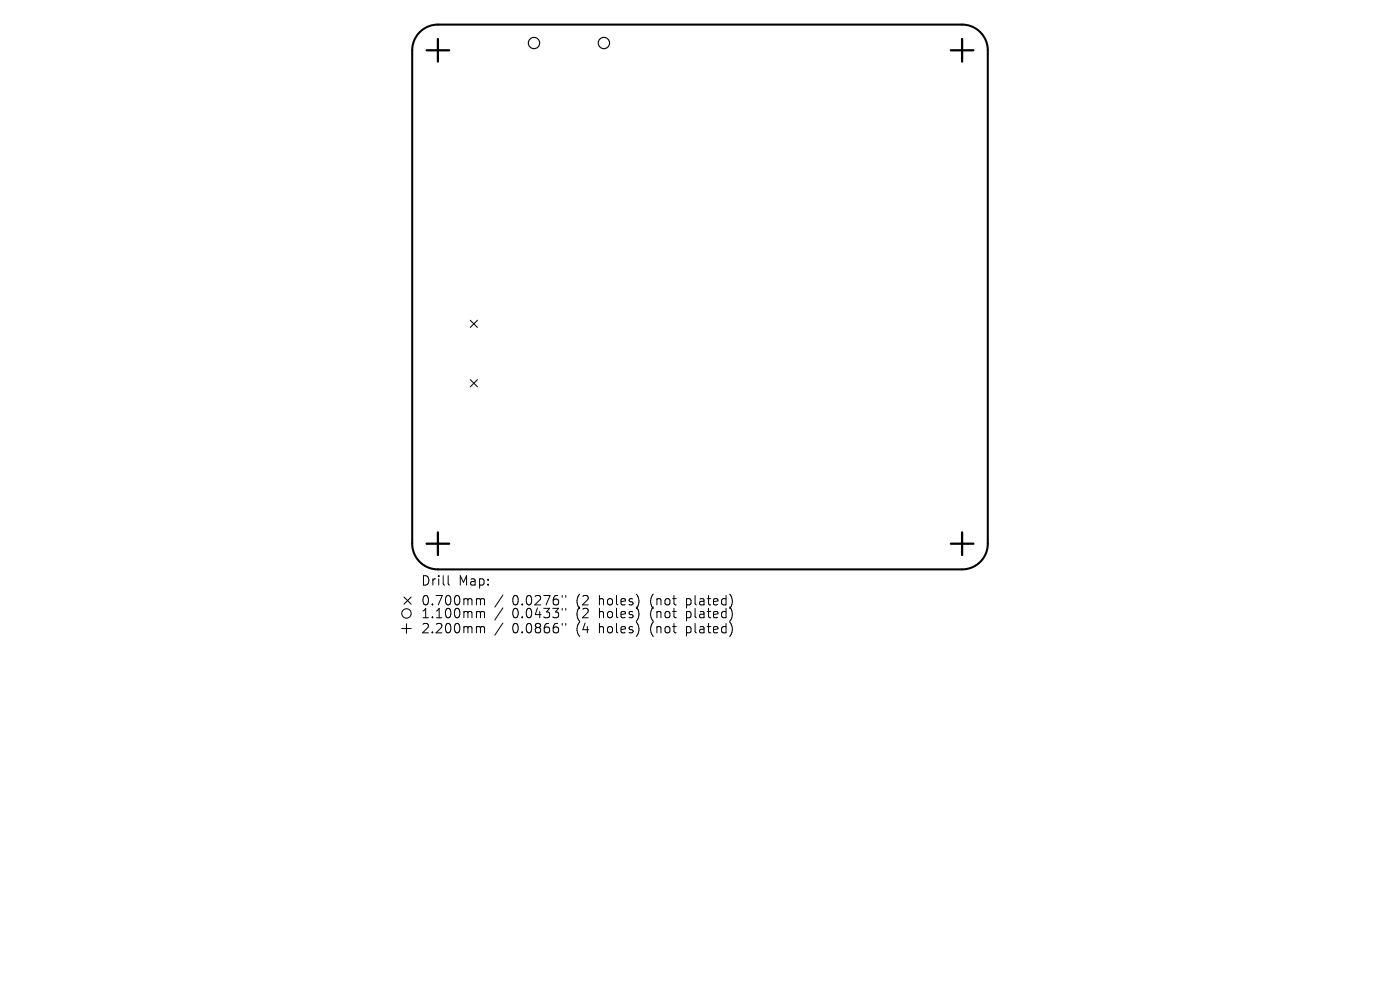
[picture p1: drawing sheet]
<svg xmlns="http://www.w3.org/2000/svg" width="297mm" height="210mm" viewBox="0 0 297 210" stroke-linecap="round" stroke-linejoin="round" font-family="sans-serif">
<defs><g id="words">
<g font-size="2.8">
<text x="89.2" y="124.5">Drill</text>
<text x="97.2" y="124.5">Map:</text>
<text x="89.2" y="128.7">0.700mm</text>
<text x="89.2" y="131.4">1.100mm</text>
<text x="108.7" y="128.7">0.0276&quot;</text>
<text x="108.7" y="131.4">0.0433&quot;</text>
<text x="122.4" y="128.7">(2</text>
<text x="122.4" y="131.4">(2</text>
<text x="127.4" y="128.7">holes)</text>
<text x="127.4" y="131.4">holes)</text>
<text x="138.4" y="128.7">(not</text>
<text x="138.4" y="131.4">(not</text>
<text x="146.2" y="128.7">plated)</text>
<text x="146.2" y="131.4">plated)</text>
<text x="89.2" y="134.6">2.200mm</text>
<text x="108.7" y="134.6">0.0866&quot;</text>
<text x="122.4" y="134.6">(4</text>
<text x="127.4" y="134.6">holes)</text>
<text x="138.4" y="134.6">(not</text>
<text x="146.2" y="134.6">plated)</text>
</g>
</g></defs>
<path d="M89 6.8a5.4 5.4 0 0 1 3.9-1.6h111.2a5.5 5.5 0 0 1 5.5 5.5v104.6a5.5 5.5 0 0 1-5.5 5.5h-111.2a5.5 5.5 0 0 1-5.5-5.5v-104.6a5.5 5.5 0 0 1 1.6-3.9z" fill="none" stroke="#000" stroke-width=".44"/>
<g fill="none" stroke="#000" stroke-width=".22">
<path d="M99.8 67.9l1.5 1.6M101.3 67.9l-1.5 1.6M99.8 80.5l1.5 1.6M101.3 80.5l-1.5 1.6M85.2 133.3h2M85.7 126.6l1.5 1.6M86.2 132.3v2M87.2 126.6l-1.5 1.6"/>
<circle cx="86.2" cy="130.1" r="1"/>
</g>
<g fill="none" stroke="#000" stroke-width=".24">
<circle cx="113.3" cy="9.1" r="1.2"/>
<circle cx="128.1" cy="9.1" r="1.2"/>
</g>
<path d="M90.5 10.7h4.8M92.9 8.3v4.8M201.7 10.7h4.8M204.1 8.3v4.8M90.5 115.3h4.8M92.9 112.9v4.8M201.7 115.3h4.8M204.1 112.9v4.8" fill="none" stroke="#000" stroke-width=".48"/>
<g fill="none" stroke="#000" stroke-width=".21">
<path d="M95.1 122.1v1.7l.3 .3M101.4 127h.2l.3 .3M101.4 129.7l.4 .1 .1 .2M101.4 132.9h.2l.3 .3M101.9 127.3l.3-.3 .5 .1 .1 1.2M101.9 127.3v1M101.9 130v1M101.9 133.2v1M101.9 130l.3-.3 .5 .1 .1 1.2M101.9 133.2l.3-.3 .5 .1 .1 1.2M106.7 126.2l-1.7 2.6M106.7 129l-1.7 2.5"/>
<path d="M106.7 132.2l-1.7 2.5M119.3 126.3v.4M119.3 129v.4M119.3 132.2v.4M120 126.3v.4M120 129v.4M120 132.2v.4"/>
</g>
<use href="#words"/>
</svg>
